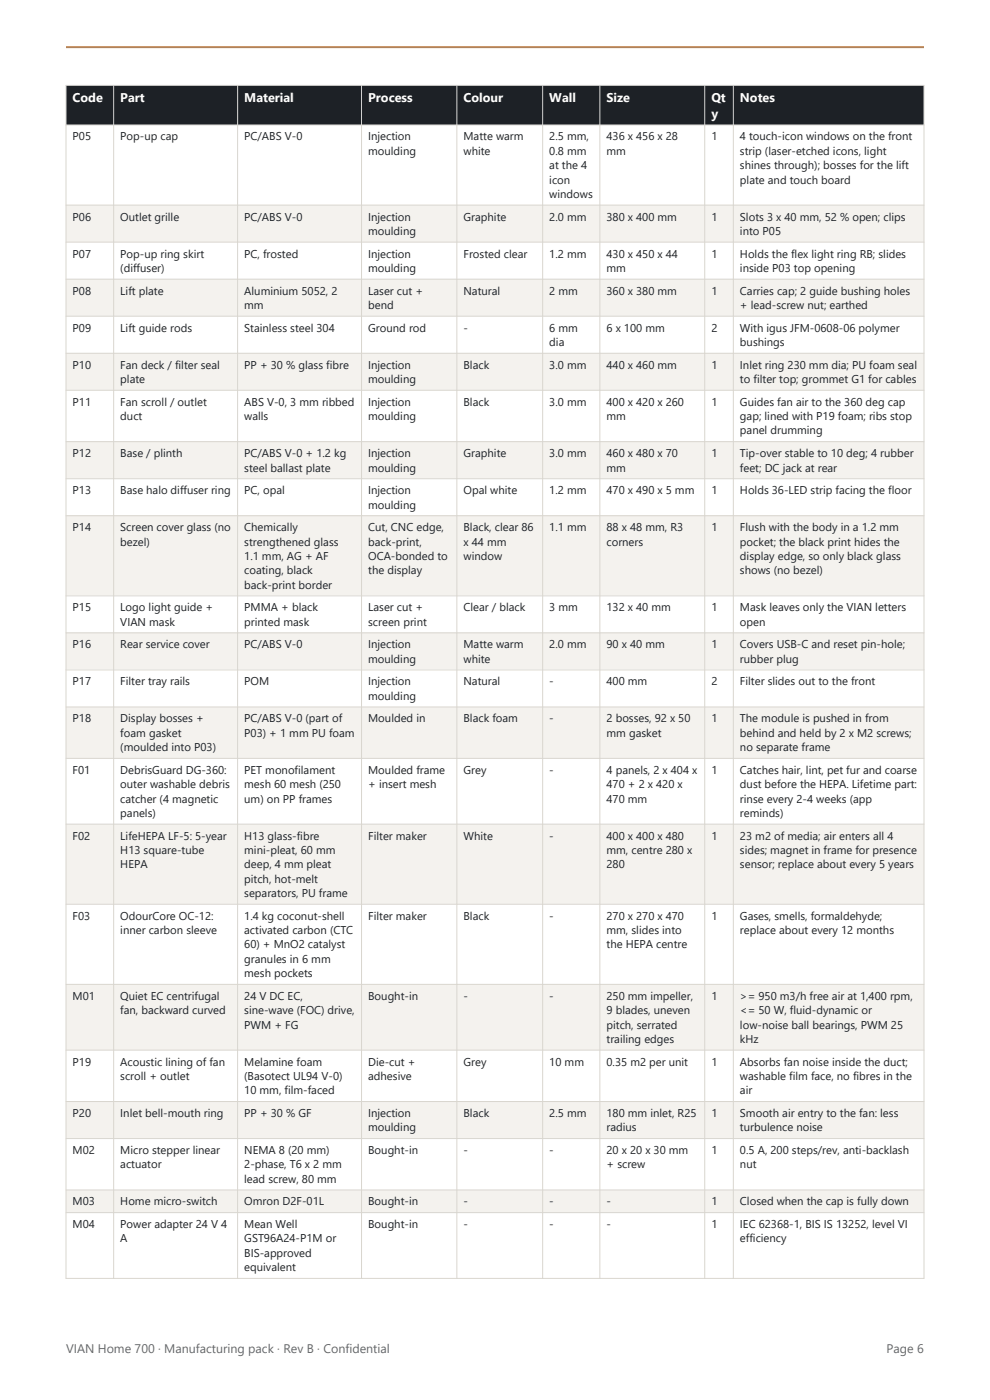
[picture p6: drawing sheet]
<svg xmlns="http://www.w3.org/2000/svg" width="210mm" height="297mm" viewBox="0 0 210 297" stroke-linecap="round" stroke-linejoin="round" font-family="sans-serif">
<defs><g id="words">
<g font-size="2.7" fill="#fff">
<text x="15.4" y="21.7">Code</text>
<text x="25.5" y="21.7">Part</text>
<text x="51.8" y="21.7">Material</text>
<text x="78.1" y="21.7">Process</text>
<text x="98.3" y="21.7">Colour</text>
<text x="116.5" y="21.7">Wall</text>
<text x="128.7" y="21.7">Size</text>
<text x="150.9" y="21.7">Qt</text>
<text x="157" y="21.7">Notes</text>
<text x="150.9" y="25">y</text>
</g>
<g font-size="2.6" fill="#5f6670">
<text x="14" y="287">VIAN Home 700 · Manufacturing pack · Rev B · Confidential</text>
<text x="188.1" y="287">Page 6</text>
</g>
<g font-size="2.4" fill="#1d2126">
<text x="15.4" y="29.8">P05</text>
<text x="25.5" y="29.8">Pop-up cap</text>
<text x="51.8" y="29.8">PC/ABS V-0</text>
<text x="78.1" y="29.8">Injection</text>
<text x="98.3" y="29.8">Matte warm</text>
<text x="116.5" y="29.8">2.5 mm,</text>
<text x="128.7" y="29.8">436 x 456 x 28</text>
<text x="150.9" y="29.8">1</text>
<text x="157" y="29.8">4 touch-icon windows on the front</text>
<text x="78.1" y="32.8">moulding</text>
<text x="98.3" y="32.8">white</text>
<text x="116.5" y="32.8">0.8 mm</text>
<text x="116.5" y="35.9">at the 4</text>
<text x="128.7" y="32.8">mm</text>
<text x="157" y="32.8">strip (laser-etched icons, light</text>
<text x="157" y="35.9">shines through); bosses for the lift</text>
<text x="116.5" y="38.9">icon</text>
<text x="116.5" y="42">windows</text>
<text x="157" y="38.9">plate and touch board</text>
<text x="15.4" y="46.8">P06</text>
<text x="25.5" y="46.8">Outlet grille</text>
<text x="51.8" y="46.8">PC/ABS V-0</text>
<text x="78.1" y="46.8">Injection</text>
<text x="98.3" y="46.8">Graphite</text>
<text x="116.5" y="46.8">2.0 mm</text>
<text x="128.7" y="46.8">380 x 400 mm</text>
<text x="150.9" y="46.8">1</text>
<text x="157" y="46.8">Slots 3 x 40 mm, 52 % open; clips</text>
<text x="78.1" y="49.8">moulding</text>
<text x="157" y="49.8">into P05</text>
<text x="15.4" y="54.6">P07</text>
<text x="25.5" y="54.6">Pop-up ring skirt</text>
<text x="25.5" y="57.7">(diffuser)</text>
<text x="51.8" y="54.6">PC, frosted</text>
<text x="78.1" y="54.6">Injection</text>
<text x="78.1" y="57.7">moulding</text>
<text x="98.3" y="54.6">Frosted clear</text>
<text x="116.5" y="54.6">1.2 mm</text>
<text x="128.7" y="54.6">430 x 450 x 44</text>
<text x="128.7" y="57.7">mm</text>
<text x="150.9" y="54.6">1</text>
<text x="157" y="54.6">Holds the flex light ring RB; slides</text>
<text x="157" y="57.7">inside P03 top opening</text>
<text x="15.4" y="62.5">P08</text>
<text x="25.5" y="62.5">Lift plate</text>
<text x="51.8" y="62.5">Aluminium 5052, 2</text>
<text x="51.8" y="65.6">mm</text>
<text x="78.1" y="62.5">Laser cut +</text>
<text x="78.1" y="65.6">bend</text>
<text x="98.3" y="62.5">Natural</text>
<text x="116.5" y="62.5">2 mm</text>
<text x="128.7" y="62.5">360 x 380 mm</text>
<text x="150.9" y="62.5">1</text>
<text x="157" y="62.5">Carries cap; 2 guide bushing holes</text>
<text x="157" y="65.6">+ lead-screw nut; earthed</text>
<text x="15.4" y="70.4">P09</text>
<text x="25.5" y="70.4">Lift guide rods</text>
<text x="51.8" y="70.4">Stainless steel 304</text>
<text x="78.1" y="70.4">Ground rod</text>
<text x="98.3" y="70.4">-</text>
<text x="116.5" y="70.4">6 mm</text>
<text x="128.7" y="70.4">6 x 100 mm</text>
<text x="150.9" y="70.4">2</text>
<text x="157" y="70.4">With igus JFM-0608-06 polymer</text>
<text x="116.5" y="73.4">dia</text>
<text x="157" y="73.4">bushings</text>
<text x="15.4" y="78.2">P10</text>
<text x="25.5" y="78.2">Fan deck / filter seal</text>
<text x="25.5" y="81.3">plate</text>
<text x="51.8" y="78.2">PP + 30 % glass fibre</text>
<text x="78.1" y="78.2">Injection</text>
<text x="78.1" y="81.3">moulding</text>
<text x="98.3" y="78.2">Black</text>
<text x="116.5" y="78.2">3.0 mm</text>
<text x="128.7" y="78.2">440 x 460 mm</text>
<text x="150.9" y="78.2">1</text>
<text x="157" y="78.2">Inlet ring 230 mm dia; PU foam seal</text>
<text x="157" y="81.3">to filter top; grommet G1 for cables</text>
<text x="15.4" y="86.1">P11</text>
<text x="25.5" y="86.1">Fan scroll / outlet</text>
<text x="25.5" y="89.1">duct</text>
<text x="51.8" y="86.1">ABS V-0, 3 mm ribbed</text>
<text x="51.8" y="89.1">walls</text>
<text x="78.1" y="86.1">Injection</text>
<text x="78.1" y="89.1">moulding</text>
<text x="98.3" y="86.1">Black</text>
<text x="116.5" y="86.1">3.0 mm</text>
<text x="128.7" y="86.1">400 x 420 x 260</text>
<text x="128.7" y="89.1">mm</text>
<text x="150.9" y="86.1">1</text>
<text x="157" y="86.1">Guides fan air to the 360 deg cap</text>
<text x="157" y="89.1">gap; lined with P19 foam; ribs stop</text>
<text x="157" y="92.2">panel drumming</text>
<text x="15.4" y="97">P12</text>
<text x="25.5" y="97">Base / plinth</text>
<text x="51.8" y="97">PC/ABS V-0 + 1.2 kg</text>
<text x="51.8" y="100">steel ballast plate</text>
<text x="78.1" y="97">Injection</text>
<text x="78.1" y="100">moulding</text>
<text x="98.3" y="97">Graphite</text>
<text x="116.5" y="97">3.0 mm</text>
<text x="128.7" y="97">460 x 480 x 70</text>
<text x="128.7" y="100">mm</text>
<text x="150.9" y="97">1</text>
<text x="157" y="97">Tip-over stable to 10 deg; 4 rubber</text>
<text x="157" y="100">feet; DC jack at rear</text>
<text x="15.4" y="104.8">P13</text>
<text x="25.5" y="104.8">Base halo diffuser ring</text>
<text x="51.8" y="104.8">PC, opal</text>
<text x="78.1" y="104.8">Injection</text>
<text x="78.1" y="107.9">moulding</text>
<text x="98.3" y="104.8">Opal white</text>
<text x="116.5" y="104.8">1.2 mm</text>
<text x="128.7" y="104.8">470 x 490 x 5 mm</text>
<text x="150.9" y="104.8">1</text>
<text x="157" y="104.8">Holds 36-LED strip facing the floor</text>
<text x="15.4" y="112.7">P14</text>
<text x="25.5" y="112.7">Screen cover glass (no</text>
<text x="51.8" y="112.7">Chemically</text>
<text x="78.1" y="112.7">Cut, CNC edge,</text>
<text x="98.3" y="112.7">Black, clear 86</text>
<text x="116.5" y="112.7">1.1 mm</text>
<text x="128.7" y="112.7">88 x 48 mm, R3</text>
<text x="150.9" y="112.7">1</text>
<text x="157" y="112.7">Flush with the body in a 1.2 mm</text>
<text x="25.5" y="115.7">bezel)</text>
<text x="51.8" y="115.7">strengthened glass</text>
<text x="51.8" y="118.8">1.1 mm, AG + AF</text>
<text x="78.1" y="115.7">back-print,</text>
<text x="78.1" y="118.8">OCA-bonded to</text>
<text x="98.3" y="115.7">x 44 mm</text>
<text x="98.3" y="118.8">window</text>
<text x="128.7" y="115.7">corners</text>
<text x="157" y="115.7">pocket; the black print hides the</text>
<text x="157" y="118.8">display edge, so only black glass</text>
<text x="51.8" y="121.8">coating, black</text>
<text x="51.8" y="124.9">back-print border</text>
<text x="78.1" y="121.8">the display</text>
<text x="157" y="121.8">shows (no bezel)</text>
<text x="15.4" y="129.7">P15</text>
<text x="25.5" y="129.7">Logo light guide +</text>
<text x="51.8" y="129.7">PMMA + black</text>
<text x="78.1" y="129.7">Laser cut +</text>
<text x="98.3" y="129.7">Clear / black</text>
<text x="116.5" y="129.7">3 mm</text>
<text x="128.7" y="129.7">132 x 40 mm</text>
<text x="150.9" y="129.7">1</text>
<text x="157" y="129.7">Mask leaves only the VIAN letters</text>
<text x="15.4" y="137.5">P16</text>
<text x="25.5" y="132.7">VIAN mask</text>
<text x="25.5" y="137.5">Rear service cover</text>
<text x="51.8" y="132.7">printed mask</text>
<text x="51.8" y="137.5">PC/ABS V-0</text>
<text x="78.1" y="132.7">screen print</text>
<text x="78.1" y="137.5">Injection</text>
<text x="98.3" y="137.5">Matte warm</text>
<text x="116.5" y="137.5">2.0 mm</text>
<text x="128.7" y="137.5">90 x 40 mm</text>
<text x="150.9" y="137.5">1</text>
<text x="157" y="132.7">open</text>
<text x="157" y="137.5">Covers USB-C and reset pin-hole;</text>
<text x="78.1" y="140.6">moulding</text>
<text x="98.3" y="140.6">white</text>
<text x="157" y="140.6">rubber plug</text>
<text x="15.4" y="145.4">P17</text>
<text x="25.5" y="145.4">Filter tray rails</text>
<text x="51.8" y="145.4">POM</text>
<text x="78.1" y="145.4">Injection</text>
<text x="78.1" y="148.5">moulding</text>
<text x="98.3" y="145.4">Natural</text>
<text x="116.5" y="145.4">-</text>
<text x="128.7" y="145.4">400 mm</text>
<text x="150.9" y="145.4">2</text>
<text x="157" y="145.4">Filter slides out to the front</text>
<text x="15.4" y="153.3">P18</text>
<text x="25.5" y="153.3">Display bosses +</text>
<text x="51.8" y="153.3">PC/ABS V-0 (part of</text>
<text x="78.1" y="153.3">Moulded in</text>
<text x="98.3" y="153.3">Black foam</text>
<text x="116.5" y="153.3">-</text>
<text x="128.7" y="153.3">2 bosses, 92 x 50</text>
<text x="150.9" y="153.3">1</text>
<text x="157" y="153.3">The module is pushed in from</text>
<text x="25.5" y="156.3">foam gasket</text>
<text x="25.5" y="159.4">(moulded into P03)</text>
<text x="51.8" y="156.3">P03) + 1 mm PU foam</text>
<text x="128.7" y="156.3">mm gasket</text>
<text x="157" y="156.3">behind and held by 2 x M2 screws;</text>
<text x="157" y="159.4">no separate frame</text>
<text x="15.4" y="164.2">F01</text>
<text x="25.5" y="164.2">DebrisGuard DG-360:</text>
<text x="25.5" y="167.2">outer washable debris</text>
<text x="51.8" y="164.2">PET monofilament</text>
<text x="51.8" y="167.2">mesh 60 mesh (250</text>
<text x="78.1" y="164.2">Moulded frame</text>
<text x="78.1" y="167.2">+ insert mesh</text>
<text x="98.3" y="164.2">Grey</text>
<text x="116.5" y="164.2">-</text>
<text x="128.7" y="164.2">4 panels, 2 x 404 x</text>
<text x="128.7" y="167.2">470 + 2 x 420 x</text>
<text x="150.9" y="164.2">1</text>
<text x="157" y="164.2">Catches hair, lint, pet fur and coarse</text>
<text x="157" y="167.2">dust before the HEPA. Lifetime part:</text>
<text x="25.5" y="170.3">catcher (4 magnetic</text>
<text x="25.5" y="173.3">panels)</text>
<text x="51.8" y="170.3">um) on PP frames</text>
<text x="128.7" y="170.3">470 mm</text>
<text x="157" y="170.3">rinse every 2-4 weeks (app</text>
<text x="157" y="173.3">reminds)</text>
<text x="15.4" y="178.1">F02</text>
<text x="25.5" y="178.1">LifeHEPA LF-5: 5-year</text>
<text x="51.8" y="178.1">H13 glass-fibre</text>
<text x="78.1" y="178.1">Filter maker</text>
<text x="98.3" y="178.1">White</text>
<text x="116.5" y="178.1">-</text>
<text x="128.7" y="178.1">400 x 400 x 480</text>
<text x="150.9" y="178.1">1</text>
<text x="157" y="178.1">23 m2 of media; air enters all 4</text>
<text x="25.5" y="181.2">H13 square-tube</text>
<text x="25.5" y="184.2">HEPA</text>
<text x="51.8" y="181.2">mini-pleat, 60 mm</text>
<text x="51.8" y="184.2">deep, 4 mm pleat</text>
<text x="128.7" y="181.2">mm, centre 280 x</text>
<text x="128.7" y="184.2">280</text>
<text x="157" y="181.2">sides; magnet in frame for presence</text>
<text x="157" y="184.2">sensor; replace about every 5 years</text>
<text x="51.8" y="187.3">pitch, hot-melt</text>
<text x="51.8" y="190.3">separators, PU frame</text>
<text x="15.4" y="195.1">F03</text>
<text x="25.5" y="195.1">OdourCore OC-12:</text>
<text x="51.8" y="195.1">1.4 kg coconut-shell</text>
<text x="78.1" y="195.1">Filter maker</text>
<text x="98.3" y="195.1">Black</text>
<text x="116.5" y="195.1">-</text>
<text x="128.7" y="195.1">270 x 270 x 470</text>
<text x="150.9" y="195.1">1</text>
<text x="157" y="195.1">Gases, smells, formaldehyde;</text>
<text x="25.5" y="198.2">inner carbon sleeve</text>
<text x="51.8" y="198.2">activated carbon (CTC</text>
<text x="51.8" y="201.2">60) + MnO2 catalyst</text>
<text x="128.7" y="198.2">mm, slides into</text>
<text x="128.7" y="201.2">the HEPA centre</text>
<text x="157" y="198.2">replace about every 12 months</text>
<text x="51.8" y="204.3">granules in 6 mm</text>
<text x="51.8" y="207.3">mesh pockets</text>
<text x="15.4" y="212.1">M01</text>
<text x="25.5" y="212.1">Quiet EC centrifugal</text>
<text x="25.5" y="215.2">fan, backward curved</text>
<text x="51.8" y="212.1">24 V DC EC,</text>
<text x="51.8" y="215.2">sine-wave (FOC) drive,</text>
<text x="78.1" y="212.1">Bought-in</text>
<text x="98.3" y="212.1">-</text>
<text x="116.5" y="212.1">-</text>
<text x="128.7" y="212.1">250 mm impeller,</text>
<text x="128.7" y="215.2">9 blades, uneven</text>
<text x="150.9" y="212.1">1</text>
<text x="157" y="212.1">&gt;= 950 m3/h free air at 1,400 rpm,</text>
<text x="157" y="215.2">&lt;= 50 W, fluid-dynamic or</text>
<text x="51.8" y="218.2">PWM + FG</text>
<text x="128.7" y="218.2">pitch, serrated</text>
<text x="128.7" y="221.2">trailing edges</text>
<text x="157" y="218.2">low-noise ball bearings, PWM 25</text>
<text x="157" y="221.2">kHz</text>
<text x="15.4" y="226.1">P19</text>
<text x="25.5" y="226.1">Acoustic lining of fan</text>
<text x="51.8" y="226.1">Melamine foam</text>
<text x="78.1" y="226.1">Die-cut +</text>
<text x="98.3" y="226.1">Grey</text>
<text x="116.5" y="226.1">10 mm</text>
<text x="128.7" y="226.1">0.35 m2 per unit</text>
<text x="150.9" y="226.1">1</text>
<text x="157" y="226.1">Absorbs fan noise inside the duct;</text>
<text x="25.5" y="229.1">scroll + outlet</text>
<text x="51.8" y="229.1">(Basotect UL94 V-0)</text>
<text x="51.8" y="232.2">10 mm, film-faced</text>
<text x="78.1" y="229.1">adhesive</text>
<text x="157" y="229.1">washable film face, no fibres in the</text>
<text x="157" y="232.2">air</text>
<text x="15.4" y="237">P20</text>
<text x="25.5" y="237">Inlet bell-mouth ring</text>
<text x="51.8" y="237">PP + 30 % GF</text>
<text x="78.1" y="237">Injection</text>
<text x="98.3" y="237">Black</text>
<text x="116.5" y="237">2.5 mm</text>
<text x="128.7" y="237">180 mm inlet, R25</text>
<text x="150.9" y="237">1</text>
<text x="157" y="237">Smooth air entry to the fan: less</text>
<text x="15.4" y="244.8">M02</text>
<text x="25.5" y="244.8">Micro stepper linear</text>
<text x="51.8" y="244.8">NEMA 8 (20 mm)</text>
<text x="78.1" y="240">moulding</text>
<text x="78.1" y="244.8">Bought-in</text>
<text x="98.3" y="244.8">-</text>
<text x="116.5" y="244.8">-</text>
<text x="128.7" y="240">radius</text>
<text x="128.7" y="244.8">20 x 20 x 30 mm</text>
<text x="150.9" y="244.8">1</text>
<text x="157" y="240">turbulence noise</text>
<text x="157" y="244.8">0.5 A, 200 steps/rev, anti-backlash</text>
<text x="25.5" y="247.9">actuator</text>
<text x="51.8" y="247.9">2-phase, T6 x 2 mm</text>
<text x="51.8" y="250.9">lead screw, 80 mm</text>
<text x="128.7" y="247.9">+ screw</text>
<text x="157" y="247.9">nut</text>
<text x="15.4" y="255.7">M03</text>
<text x="25.5" y="255.7">Home micro-switch</text>
<text x="51.8" y="255.7">Omron D2F-01L</text>
<text x="78.1" y="255.7">Bought-in</text>
<text x="98.3" y="255.7">-</text>
<text x="116.5" y="255.7">-</text>
<text x="128.7" y="255.7">-</text>
<text x="150.9" y="255.7">1</text>
<text x="157" y="255.7">Closed when the cap is fully down</text>
<text x="15.4" y="260.5">M04</text>
<text x="25.5" y="260.5">Power adapter 24 V 4</text>
<text x="25.5" y="263.6">A</text>
<text x="51.8" y="260.5">Mean Well</text>
<text x="51.8" y="263.6">GST96A24-P1M or</text>
<text x="78.1" y="260.5">Bought-in</text>
<text x="98.3" y="260.5">-</text>
<text x="116.5" y="260.5">-</text>
<text x="128.7" y="260.5">-</text>
<text x="150.9" y="260.5">1</text>
<text x="157" y="260.5">IEC 62368-1, BIS IS 13252, level VI</text>
<text x="157" y="263.6">efficiency</text>
<text x="51.8" y="266.6">BIS-approved</text>
<text x="51.8" y="269.7">equivalent</text>
</g>
</g></defs>
<path d="M14 10h182" fill="none" stroke="#e07a1f" stroke-width=".42"/>
<path d="M14 18.1h182v8.4h-182z" fill-rule="evenodd" fill="#1d2126"/>
<path d="M14 26.5h182v17h-182z" fill-rule="evenodd" fill="#fff"/>
<path d="M14 43.5h182v7.9h-182z" fill-rule="evenodd" fill="#f4f2ee"/>
<path d="M14 51.4h182v7.8h-182z" fill-rule="evenodd" fill="#fff"/>
<path d="M14 59.2h182v7.9h-182z" fill-rule="evenodd" fill="#f4f2ee"/>
<path d="M14 67.1h182v7.8h-182z" fill-rule="evenodd" fill="#fff"/>
<path d="M14 74.9h182v7.9h-182z" fill-rule="evenodd" fill="#f4f2ee"/>
<path d="M14 82.8h182v10.9h-182z" fill-rule="evenodd" fill="#fff"/>
<path d="M14 93.7h182v7.9h-182z" fill-rule="evenodd" fill="#f4f2ee"/>
<path d="M14 101.6h182v7.8h-182z" fill-rule="evenodd" fill="#fff"/>
<path d="M14 109.4h182v17h-182z" fill-rule="evenodd" fill="#f4f2ee"/>
<path d="M14 126.4h182v7.9h-182z" fill-rule="evenodd" fill="#fff"/>
<path d="M14 134.3h182v7.8h-182z" fill-rule="evenodd" fill="#f4f2ee"/>
<path d="M14 142.1h182v7.9h-182z" fill-rule="evenodd" fill="#fff"/>
<path d="M14 150h182v10.9h-182z" fill-rule="evenodd" fill="#f4f2ee"/>
<path d="M14 160.9h182v13.9h-182z" fill-rule="evenodd" fill="#fff"/>
<path d="M14 174.8h182v17h-182z" fill-rule="evenodd" fill="#f4f2ee"/>
<path d="M14 191.8h182v17h-182z" fill-rule="evenodd" fill="#fff"/>
<path d="M14 208.8h182v14h-182z" fill-rule="evenodd" fill="#f4f2ee"/>
<path d="M14 222.8h182v10.9h-182z" fill-rule="evenodd" fill="#fff"/>
<path d="M14 233.7h182v7.8h-182z" fill-rule="evenodd" fill="#f4f2ee"/>
<path d="M14 241.5h182v10.9h-182z" fill-rule="evenodd" fill="#fff"/>
<path d="M14 252.4h182v4.9h-182z" fill-rule="evenodd" fill="#f4f2ee"/>
<path d="M14 257.3h182v13.9h-182z" fill-rule="evenodd" fill="#fff"/>
<g fill="none" stroke="#d9d6cf" stroke-width=".21">
<path d="M14 18.1h182v253.1h-182zM24.1 18.1v253.1M50.4 18.1v253.1M76.7 18.1v253.1M96.9 18.1v253.1M115.1 18.1v253.1M127.2 18.1v253.1M149.5 18.1v253.1M155.6 18.1v253.1M14 26.5h182M14 43.5h182M14 51.4h182"/>
<path d="M14 59.2h182M14 67.1h182M14 74.9h182M14 82.8h182M14 93.7h182M14 101.6h182M14 109.4h182M14 126.4h182M14 134.3h182M14 142.1h182M14 150h182M14 160.9h182"/>
<path d="M14 174.8h182M14 191.8h182M14 208.8h182M14 222.8h182M14 233.7h182M14 241.5h182M14 252.4h182M14 257.3h182"/>
</g>
<use href="#words"/>
</svg>
